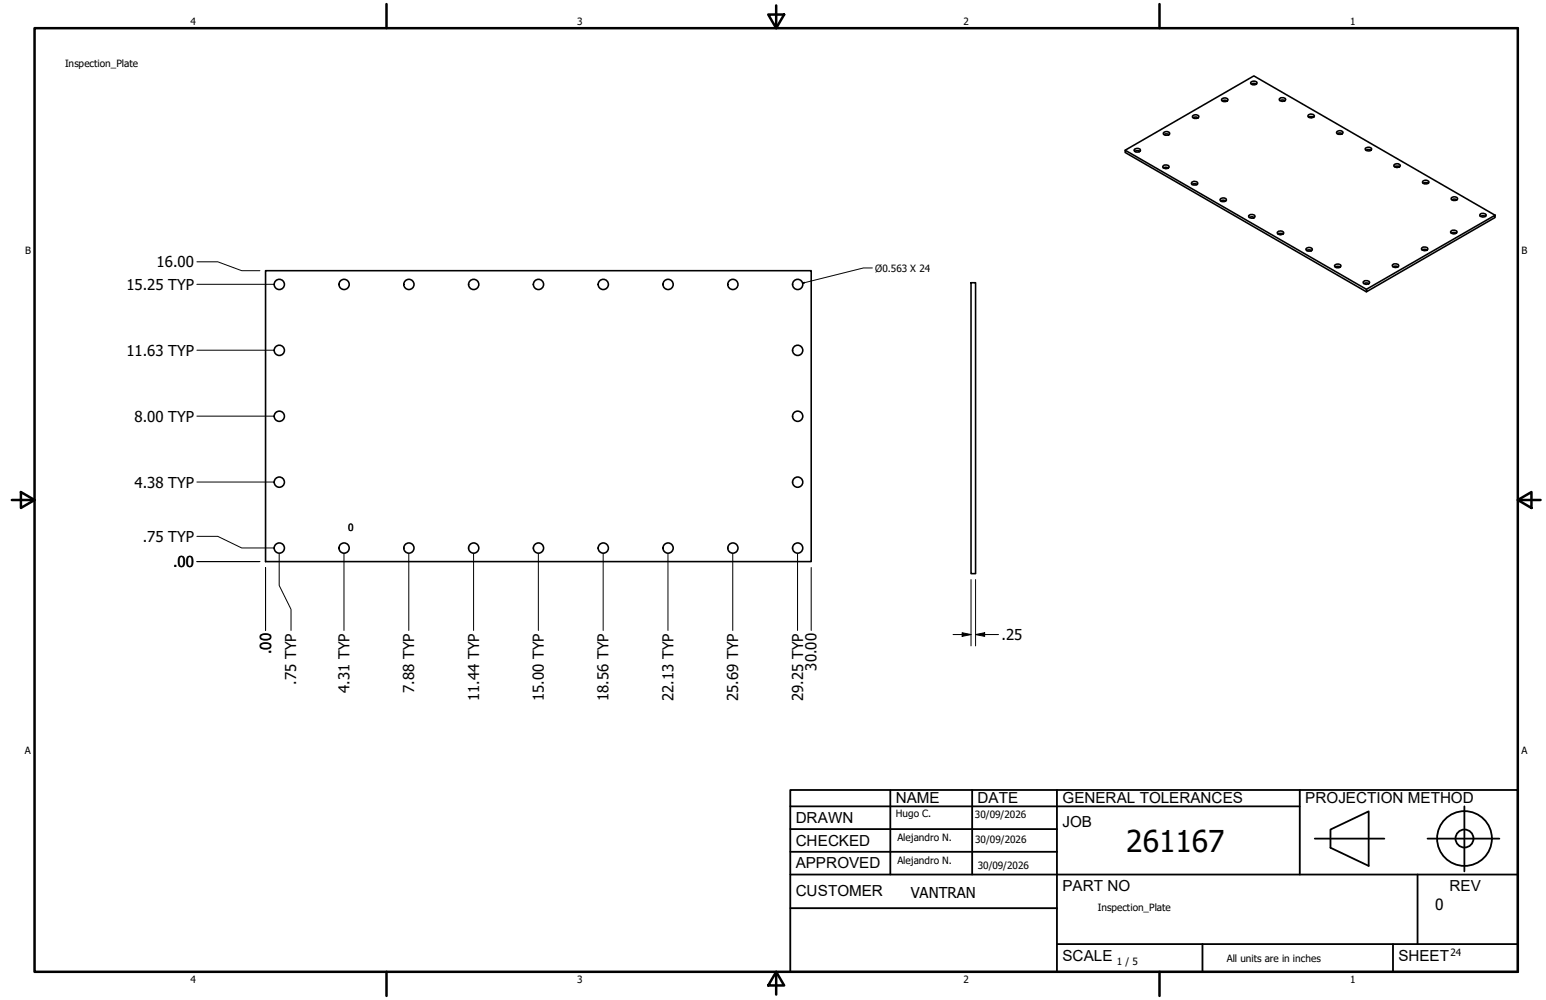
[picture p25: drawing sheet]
<svg xmlns="http://www.w3.org/2000/svg" width="432mm" height="279mm" viewBox="0 0 432 279" stroke-linecap="round" stroke-linejoin="round" font-family="sans-serif">
<defs><g id="words">
<text font-size="8.4" x="314.6" y="238.1">261167</text>
<g font-size="4.3">
<text x="250.2" y="224.2">NAME</text>
<text x="273" y="224.2">DATE</text>
<text x="296.7" y="224.3">GENERAL TOLERANCES</text>
<text x="364.6" y="224.3">PROJECTION METHOD</text>
<text x="222.2" y="229.9">DRAWN</text>
<text x="296.7" y="230.9">JOB</text>
<text x="222.2" y="236.3">CHECKED</text>
<text x="222.2" y="242.6">APPROVED</text>
<text x="222.2" y="250.3">CUSTOMER</text>
<text x="296.7" y="249">PART NO</text>
<text x="404.8" y="248.9">REV</text>
<text x="400.9" y="254.1">0</text>
<text x="296.7" y="268.4">SCALE</text>
<text x="390.6" y="268.4">SHEET</text>
</g>
<g font-size="4.2">
<text x="43.8" y="74.7">16.00</text>
<text x="35.3" y="81">15.25 TYP</text>
<text x="35.3" y="99.4">11.63 TYP</text>
<text x="37.6" y="117.8">8.00 TYP</text>
<text x="37.6" y="136.2">4.38 TYP</text>
<text x="39.9" y="151.4">.75 TYP</text>
<text x="48.3" y="158.4">.00</text>
<text x="279.7" y="178.8">.25</text>
<text x="75.7" y="182.8" transform="rotate(-90 75.7 182.8)">.00</text>
<text x="82.7" y="191.3" transform="rotate(-90 82.7 191.3)">.75 TYP</text>
<text x="228.1" y="187.4" transform="rotate(-90 228.1 187.4)">30.00</text>
<text x="97.6" y="193.5" transform="rotate(-90 97.6 193.5)">4.31 TYP</text>
<text x="115.7" y="193.5" transform="rotate(-90 115.7 193.5)">7.88 TYP</text>
<text x="133.8" y="195.8" transform="rotate(-90 133.8 195.8)">11.44 TYP</text>
<text x="151.9" y="195.8" transform="rotate(-90 151.9 195.8)">15.00 TYP</text>
<text x="170" y="195.8" transform="rotate(-90 170 195.8)">18.56 TYP</text>
<text x="188.1" y="195.8" transform="rotate(-90 188.1 195.8)">22.13 TYP</text>
<text x="206.2" y="195.8" transform="rotate(-90 206.2 195.8)">25.69 TYP</text>
<text x="224.3" y="195.8" transform="rotate(-90 224.3 195.8)">29.25 TYP</text>
<text x="254.4" y="250.8">VANTRAN</text>
</g>
<g font-size="2.8">
<text x="53.2" y="6.9">4</text>
<text x="161.2" y="6.9">3</text>
<text x="269.1" y="6.9">2</text>
<text x="377.1" y="6.9">1</text>
<text x="18.2" y="18.7">Inspection_Plate</text>
<text x="7" y="70.9">B</text>
<text x="424.9" y="70.9">B</text>
<text x="244.5" y="75.9">Ø0.563 X 24</text>
<text x="97.3" y="148.3">0</text>
<text x="6.9" y="210.6">A</text>
<text x="424.9" y="210.6">A</text>
<text x="250.2" y="228.3">Hugo C.</text>
<text x="272.3" y="228.4">30/09/2026</text>
<text x="250.6" y="234.9">Alejandro N.</text>
<text x="272.4" y="235.6">30/09/2026</text>
<text x="250.6" y="241.5">Alejandro N.</text>
<text x="273.1" y="242.8">30/09/2026</text>
<text x="306.6" y="254.5">Inspection_Plate</text>
<text x="312" y="269.7">1 / 5</text>
<text x="342.6" y="268.7">All units are in inches</text>
<text x="405.1" y="267.1">24</text>
<text x="53.2" y="274.6">4</text>
<text x="161.2" y="274.6">3</text>
<text x="269.1" y="274.6">2</text>
<text x="377.1" y="274.6">1</text>
</g>
</g></defs>
<!-- layer: Visible (ANSI) -->
<g fill="none" stroke="#000" stroke-width=".44">
<path d="M324.9 37.1h.1a1.04 1.04 0 0 1 1.7 .2 1 1 0 0 1-.9 .5 1 1 0 0 1-.9-.7zM325.1 37.6l.5-.2 .9 .2M333.1 32.4a1.04 1.04 0 0 1 1.7 .2l-.1 .2a.97 .97 0 0 1-1.6-.4zM333.2 32.9l.6-.2 .8 .2M341.4 28.2l.5-.2 .9 .2M341.4 27.6l.1-.1a.85 .85 0 0 1 1.4 .6h-.1a.97 .97 0 0 1-1.6-.4zM349.4 23a1.02 1.02 0 0 1 1.7 .2l-.1 .2a.97 .97 0 0 1-1.7-.3zM349.5 23.5l.5-.2 .9 .2M357.4 27.6l.2-.2a.91 .91 0 0 1 1.4 .5v.2a1.03 1.03 0 0 1-1.7-.4zM357.5 28.1l.5-.2 .9 .2M365.4 32.2a1.1 1.1 0 0 1 1.7 .2l-.1 .3a1.03 1.03 0 0 1-1.7-.4zM365.5 32.8l.3-.2 1.1 .2"/>
<path d="M373.5 37.3l.5-.2 .9 .2M373.5 36.7l.1-.1a.85 .85 0 0 1 1.4 .6l-.4 .3a.79 .79 0 0 1-.8 0 .79 .79 0 0 1-.4-.7zM314.3 42l35.9-20.8 67.4 38.9M316.9 42.3l.5-.2 .9 .2M316.9 41.7l.2-.1a.88 .88 0 0 1 1.4 .6 1.01 1.01 0 0 1-1.7-.4zM324.9 46.9l.5-.2 .9 .2M324.9 46.3l.3-.2a.85 .85 0 0 1 1.3 .6 .97 .97 0 0 1-1.7-.2zM332.9 51.6a1.09 1.09 0 0 1 1.4 0M332.9 50.9a.95 .95 0 0 1 1.6 .5 1.04 1.04 0 0 1-1.7-.3zM340.9 56.1l.5-.2 .9 .2M340.9 55.5l.2-.1a.88 .88 0 0 1 1.4 .6 1.01 1.01 0 0 1-1.7-.3zM381.4 41.4l.2-.1a.86 .86 0 0 1 1.4 .5 .99 .99 0 0 1-1.7-.3z"/>
<path d="M381.5 42l.5-.2 .9 .2M389.4 46h.1a.85 .85 0 0 1 .9-.3 .85 .85 0 0 1 .6 .7v.1a1.03 1.03 0 0 1-1.7-.3zM389.5 46.6l.3-.2 1.1 .2M397.4 50.7a1.04 1.04 0 0 1 1.7 .2l-.4 .4a.79 .79 0 0 1-.9 .1 .79 .79 0 0 1-.4-.7zM397.5 51.2l.7-.2 .7 .2M405.3 55.4l.1-.1a1.04 1.04 0 0 1 1.7 .3l-.1 .2a.97 .97 0 0 1-1.7-.4zM405.5 55.8l.5-.2 .9 .2M413.4 59.9l.6-.3a.64 .64 0 0 1 .8 .1 .64 .64 0 0 1 .2 .7 1.1 1.1 0 0 1-1.7-.3zM74.2 75.6h152.4v81.3h-152.4zM271.2 79h1.3v81.3h-1.3zM348.8 60.2l.4-.3a.85 .85 0 0 1 1.3 .7 1.03 1.03 0 0 1-1.8-.3zM348.9 60.8l.5-.2 .9 .2"/>
<path d="M356.8 64.8h.1a.91 .91 0 0 1 1-.3 .91 .91 0 0 1 .6 .7 .94 .94 0 0 1-1 .4 .94 .94 0 0 1-.7-.8zM356.9 65.4l.4-.2 1 .2M364.9 70l.7-.2 .7 .2M364.9 69.3a.88 .88 0 0 1 1-.2 .88 .88 0 0 1 .6 .7 .9 .9 0 0 1-1 .4 .9 .9 0 0 1-.7-.7zM372.7 74.2l.1-.1a1.02 1.02 0 0 1 1.7 .3v.1a1.03 1.03 0 0 1-1.8-.3zM372.9 74.6l.5-.2 .9 .2M380.8 78.7l.3-.2a.91 .91 0 0 1 1.4 .6l-.1 .1a1.03 1.03 0 0 1-1.7-.4zM380.9 79.2l.5-.1 .9 .1M388.9 74l.3-.2a.99 .99 0 0 1 1.5 .6 1.03 1.03 0 0 1-1.8-.3zM389.1 74.5l.5-.1 .9 .1M397.1 69.3l.4-.3a.85 .85 0 0 1 1.3 .7 .97 .97 0 0 1-1.7-.3zM397.2 69.8l.5-.1 .9 .1"/>
<path d="M405.3 64.6l.6-.3a.64 .64 0 0 1 .7 .1 .64 .64 0 0 1 .2 .7 1 1 0 0 1-1.6-.4zM405.4 65.2l.4-.2 .9 .2M413.5 60.5l.5-.2 .9 .2M381.6 80.8l36-20.7v.7l-36 20.7zM381.6 80.8l-67.3-38.8v.6l67.3 38.9"/>
<circle cx="78" cy="79.5" r="1.43"/>
<circle cx="96.1" cy="79.5" r="1.43"/>
<circle cx="114.2" cy="79.5" r="1.43"/>
<circle cx="132.3" cy="79.5" r="1.43"/>
<circle cx="150.4" cy="79.5" r="1.43"/>
<circle cx="168.5" cy="79.5" r="1.43"/>
<circle cx="186.6" cy="79.5" r="1.43"/>
<circle cx="204.7" cy="79.5" r="1.43"/>
<circle cx="222.8" cy="79.5" r="1.43"/>
<circle cx="78" cy="97.9" r="1.43"/>
<circle cx="222.8" cy="97.9" r="1.43"/>
<circle cx="78" cy="116.3" r="1.43"/>
<circle cx="222.8" cy="116.3" r="1.43"/>
<circle cx="78" cy="134.7" r="1.43"/>
<circle cx="222.8" cy="134.7" r="1.43"/>
<circle cx="78" cy="153.1" r="1.43"/>
<circle cx="96.1" cy="153.1" r="1.43"/>
<circle cx="114.2" cy="153.1" r="1.43"/>
<circle cx="132.3" cy="153.1" r="1.43"/>
<circle cx="150.4" cy="153.1" r="1.43"/>
<circle cx="168.5" cy="153.1" r="1.43"/>
<circle cx="186.6" cy="153.1" r="1.43"/>
<circle cx="204.7" cy="153.1" r="1.43"/>
<circle cx="222.8" cy="153.1" r="1.43"/>
</g>
<!-- layer: Borde (ANSI) -->
<g fill="none" stroke="#000" stroke-width=".7">
<path d="M9.7 7.9h414.2v263.6h-414.2zM107.9 1.1v6.8M214.6 4.1h4.4l-2.2 3.8zM216.8 1.5v6.4M323.8 1.1v6.8M3.3 139.7h6.4M5.8 137.5l3.9 2.2-3.9 2.2zM423.9 139.7l3.8-2.2v4.4zM423.9 139.7h6.4M107.9 271.5v6.8M216.8 271.5l2.2 3.8h-4.4zM216.8 271.5v6.4"/>
<path d="M323.8 271.5v6.8"/>
</g>
<!-- layer: Title (ANSI)-1 -->
<g fill="none" stroke="#000" stroke-width=".51">
<path d="M220.7 220.7h203.2v50.8h-203.2zM220.7 225.3h142.3M220.7 231.6h74.5M220.7 238h74.5M248.7 220.7v23.6M271.5 220.7v23.6M295.2 220.7v50.8M363 220.7v23.6M367.2 234.3h19.5M371.6 231.8l10.7-5.1v15.2l-10.7-5zM398.7 234.3h20.1M409 225.3v18.2"/>
<path d="M220.7 244.3h203.2M220.7 253.7h74.5M395.9 244.3v19.5M295.2 263.8h128.7M335.9 263.8v7.7M389.1 263.8v7.7"/>
<circle cx="409" cy="234.3" r="7.7"/>
<circle cx="409" cy="234.3" r="2.51"/>
</g>
<!-- layer: Cota (ANSI) -->
<g fill="none" stroke="#000" stroke-width=".28">
<path d="M55 79.4h21.4M55 73.2h5.8l6.7 2.4h5.1M55 97.9h21.4M55 116.3h21.4M55 134.7h21.4M55 156.9h17.6M55 149.9h5.8l6.7 3.2h8.9M74.2 158.6v17.5M78 154.7v8.9l3.3 6.6v5.9M96.1 154.7v21.4M114.2 154.7v21.4M132.3 154.7v21.4"/>
<path d="M150.4 154.7v21.4M168.5 154.7v21.4M186.6 154.7v21.4M204.7 154.7v21.4M222.8 154.7v21.4M226.6 158.6v17.5M266.2 177.3h5M268.7 176.8l2.5 .5-2.5 .5zM271.2 161.9v18.6M272.5 177.3l2.5-.5v1zM272.5 177.3h6.4M272.5 161.9v18.6"/>
</g>
<path d="M224.2 79.1l.4-.2 .1 .2zM243.6 74.9h-2.4l-17 4.2" fill="none" stroke="#000" stroke-width=".28"/>
<path d="M224.2 79.1l.4-.2 .1 .2z" fill="#000"/>
<!-- layer: Cota (ANSI) -->
<path d="M268.7 176.8l2.5 .5-2.5 .5zM272.5 177.3l2.5-.5v1z" fill="#000"/>
<use href="#words"/>
</svg>
